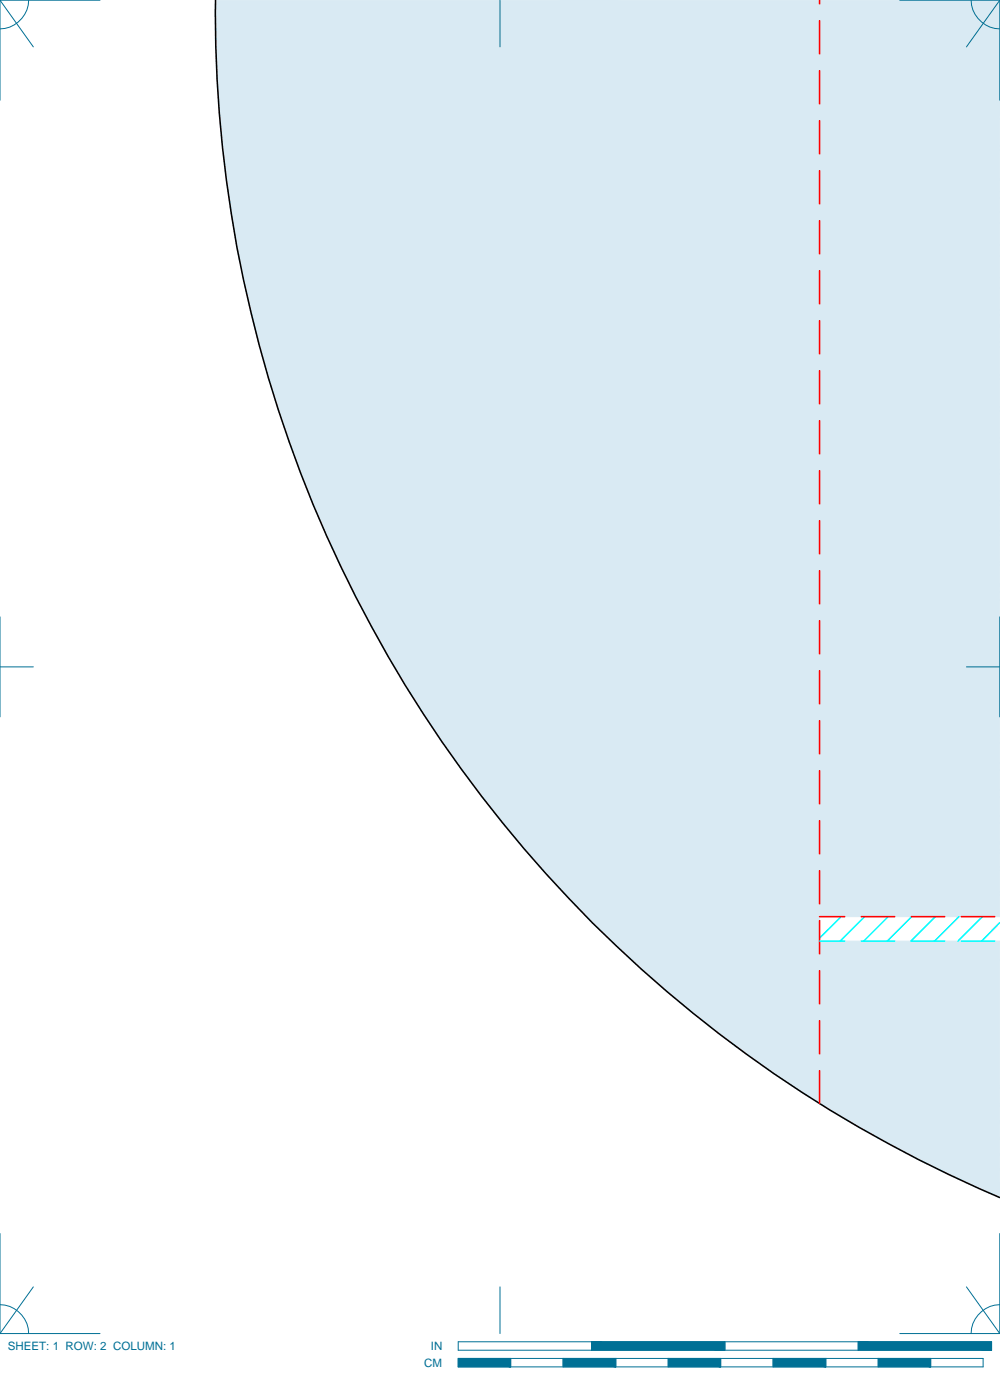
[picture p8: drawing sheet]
<svg xmlns="http://www.w3.org/2000/svg" width="190mm" height="267mm" viewBox="0 0 190 267" stroke-linecap="round" stroke-linejoin="round" font-family="sans-serif">
<defs><g id="words">
<g font-size="2.2" fill="#007095">
<text x="1.5" y="257.2">SHEET: 1 ROW: 2 COLUMN: 1</text>
<text x="82.1" y="257.2">IN</text>
<text x="80.8" y="260.4">CM</text>
</g>
</g></defs>
<!-- layer: 41 SHADE FB -->
<g fill="#d9eaf3" stroke="#d9eaf3" stroke-width=".19">
<path d="M113.8 0h42.3v2.4z"/>
<path d="M156.1 10.7h34.4z"/>
<path d="M150.8 206.8h5.3v3.4z"/>
<path d="M190 228h.5z"/>
<path d="M156.1 2.4l34.4-2.4v2.4zM156.1 0v2.4l34.4-2.4z"/>
<path d="M41 2.4l72.8-2.4 42.3 2.4zM41.1 0l-.1 2.4 72.8-2.4z"/>
<path d="M156.1 8.3l34.4-5.1v5.1zM156.1 2.4v5.9l34.4-5.1zM156.1 2.4h34.4v.8z"/>
<path d="M41 2.4l.1 5.9h115zM41 2.4h115.1v5.9z"/>
<path d="M156.1 8.5l34.4-.1zM156.1 8.3v.2l34.4-.1zM156.1 8.3l34.4 .1z"/>
<path d="M156.1 8.7l34.4-.2v.2zM156.1 8.5v.2l34.4-.2zM156.1 8.5h34.4z"/>
<path d="M41.1 8.3v.4h115zM41.1 8.3h115v.4z"/>
<path d="M156.1 9.1l34.4-.3v.3zM156.1 8.7v.4l34.4-.3zM156.1 8.7l34.4 .1z"/>
<path d="M41.1 8.7v.4h115zM41.1 8.7h115v.4z"/>
<path d="M156.1 9.6l34.4-.4v.4zM156.1 9.1v.5l34.4-.4zM156.1 9.1h34.4v.1z"/>
<path d="M41.1 9.1v.5h115zM41.1 9.1h115v.5z"/>
<path d="M156.1 10l34.4-.3v.3zM156.1 9.6v.4l34.4-.3zM156.1 9.6h34.4v.1z"/>
<path d="M156.1 10.4l34.4-.3v.3zM156.1 10v.4l34.4-.3zM156.1 10h34.4v.1z"/>
<path d="M156.1 10.8l34.4-.1zM156.1 10.7h34.4zM156.1 10.7l34.4-.2v.2zM156.1 10.4v.3l34.4-.2zM156.1 10.4l34.4 .1z"/>
<path d="M156.1 15.1l34.4-3.8v3.8zM156.1 10.8v4.3l34.4-3.8zM156.1 10.8h34.4v.5z"/>
<path d="M41.1 9.6l.3 5.5h114.7zM41.1 9.6h115v5.5z"/>
<path d="M156.1 19.5l34.4-3.8v3.8zM156.1 15.1v4.4l34.4-3.8zM156.1 15.1h34.4v.6z"/>
<path d="M41.4 15.1l.3 4.4h114.4zM41.4 15.1h114.7v4.4z"/>
<path d="M156.1 19.6l34.4-.1zM156.1 19.5h34.4zM156.1 19.5h34.4z"/>
<path d="M156.1 19.8l34.4-.2v.2zM156.1 19.6v.2l34.4-.2zM156.1 19.6h34.4z"/>
<path d="M156.1 20.2l34.4-.3v.3zM156.1 19.8v.4l34.4-.3zM156.1 19.8h34.4v.1z"/>
<path d="M156.1 20.7l34.4-.4v.4zM156.1 20.2v.5l34.4-.4zM156.1 20.2h34.4v.1z"/>
<path d="M156.1 21.1l34.4-.3v.3zM156.1 20.7v.4l34.4-.3zM156.1 20.7h34.4v.1z"/>
<path d="M41.7 19.5l.1 1.9h114.3zM41.7 19.5h114.4v1.9z"/>
<path d="M156.1 21.5l34.4-.3v.3zM156.1 21.1v.4l34.4-.3zM156.1 21.1l34.4 .1z"/>
<path d="M156.1 21.8l34.4-.2v.2zM156.1 21.5v.3l34.4-.2zM156.1 21.5l34.4 .1z"/>
<path d="M156.1 21.8h34.4zM156.1 21.8h34.4zM156.1 21.8h34.4z"/>
<path d="M41.8 21.4v.4h114.3zM41.8 21.4h114.3v.4z"/>
<path d="M156.1 27.8l34.4-5.2v5.2zM156.1 21.8v6l34.4-5.2zM156.1 21.8h34.4v.8z"/>
<path d="M41.8 21.8l.6 6h113.7zM41.8 21.8h114.3v6z"/>
<path d="M156.1 34.1l34.4-5.5v5.5zM156.1 27.8v6.3l34.4-5.5zM156.1 27.8h34.4v.8z"/>
<path d="M42.4 27.8l.7 6.3h113zM42.4 27.8h113.7v6.3z"/>
<path d="M156.1 36.5l34.4-2.1v2.1zM156.1 34.1v2.4l34.4-2.1zM156.1 34.1h34.4v.3z"/>
<path d="M43.1 34.1l.3 2.4h112.7zM43.1 34.1h113v2.4z"/>
<path d="M156.1 40.4l34.4-2.6v2.6zM156.1 36.5v3.9l34.4-2.6zM156.1 36.5h34.4v1.3z"/>
<path d="M43.4 36.5l.6 3.9h112.1zM43.4 36.5h112.7v3.9z"/>
<path d="M156.1 46.7l34.4-4.3v4.3zM156.1 40.4v6.3l34.4-4.3zM156.1 40.4h34.4v2z"/>
<path d="M44 40.4l1.1 6.3h111zM44 40.4h112.1v6.3z"/>
<path d="M156.1 52.9l34.4-4.2v4.2zM156.1 46.7v6.2l34.4-4.2zM156.1 46.7h34.4v2z"/>
<path d="M45.1 46.7l1.2 6.2h109.8zM45.1 46.7h111v6.2z"/>
<path d="M156.1 59.1l34.4-4.2v4.2zM156.1 52.9v6.2l34.4-4.2zM156.1 52.9h34.4v2z"/>
<path d="M46.3 52.9l1.4 6.2h108.4zM46.3 52.9h109.8v6.2z"/>
<path d="M156.1 61.9l34.4-1.9v1.9zM156.1 59.1v2.8l34.4-1.9zM156.1 59.1h34.4v.9z"/>
<path d="M47.7 59.1l.7 2.8h107.7zM47.7 59.1h108.4v2.8z"/>
<path d="M156.1 65.2l34.4-2.8v2.8zM156.1 61.9v3.3l34.4-2.8zM156.1 61.9h34.4v.5z"/>
<path d="M48.4 61.9l.8 3.3h106.9zM48.4 61.9h107.7v3.3z"/>
<path d="M156.1 71.4l34.4-5.3v5.3zM156.1 65.2v6.2l34.4-5.3zM156.1 65.2h34.4v.9z"/>
<path d="M49.2 65.2l1.8 6.2h105.1zM49.2 65.2h106.9v6.2z"/>
<path d="M156.1 77.5l34.4-5.3v5.3zM156.1 71.4v6.1l34.4-5.3zM156.1 71.4h34.4v.8z"/>
<path d="M51 71.4l1.8 6.1h103.3zM51 71.4h105.1v6.1z"/>
<path d="M156.1 83.5l34.4-5.2v5.2zM156.1 77.5v6l34.4-5.2zM156.1 77.5h34.4v.8z"/>
<path d="M52.8 77.5l2.1 6h101.2zM52.8 77.5h103.3v6z"/>
<path d="M156.1 89.5l34.4-5.2v5.2zM156.1 83.5v6l34.4-5.2zM156.1 83.5h34.4v.8z"/>
<path d="M54.9 83.5l2.1 6h99.1zM54.9 83.5h101.2v6z"/>
<path d="M156.1 95.4l34.4-5.1v5.1zM156.1 89.5v5.9l34.4-5.1zM156.1 89.5h34.4v.8z"/>
<path d="M57 89.5l2.4 5.9h96.7zM57 89.5h99.1v5.9z"/>
<path d="M156.1 101.2l34.4-5.1v5.1zM156.1 95.4v5.8l34.4-5.1zM156.1 95.4h34.4v.7z"/>
<path d="M59.4 95.4l2.4 5.8h94.3zM59.4 95.4h96.7v5.8z"/>
<path d="M156.1 107l34.4-5v5zM156.1 101.2v5.8l34.4-5zM156.1 101.2h34.4v.8z"/>
<path d="M61.8 101.2l2.7 5.8h91.6zM61.8 101.2h94.3v5.8z"/>
<path d="M156.1 111.2l34.4-3.6v3.6zM156.1 107v4.2l34.4-3.6zM156.1 107h34.4v.6z"/>
<path d="M156.1 112.7l34.4-1.1v1.1zM156.1 111.2v1.5l34.4-1.1zM156.1 111.2h34.4v.4z"/>
<path d="M64.5 107l2.8 5.7h88.8zM64.5 107h91.6v5.7z"/>
<path d="M156.1 118.4l34.4-4.1v4.1zM156.1 112.7v5.7l34.4-4.1zM156.1 112.7h34.4v1.6z"/>
<path d="M67.3 112.7l2.9 5.7h85.9zM67.3 112.7h88.8v5.7z"/>
<path d="M156.1 124l34.4-4.1v4.1zM156.1 118.4v5.6l34.4-4.1zM156.1 118.4h34.4v1.5z"/>
<path d="M70.2 118.4l3.1 5.6h82.8zM70.2 118.4h85.9v5.6z"/>
<path d="M156.1 129.4l34.4-4v4zM156.1 124v5.4l34.4-4zM156.1 124h34.4v1.4z"/>
<path d="M73.3 124l3.2 5.4h79.6zM73.3 124h82.8v5.4z"/>
<path d="M156.1 134.8l34.4-3.9v3.9zM156.1 129.4v5.4l34.4-3.9zM156.1 129.4h34.4v1.5z"/>
<path d="M76.5 129.4l3.4 5.4h76.2zM76.5 129.4h79.6v5.4z"/>
<path d="M156.1 140.1l34.4-3.9v3.9zM156.1 134.8v5.3l34.4-3.9zM156.1 134.8h34.4v1.4z"/>
<path d="M79.9 134.8l3.5 5.3h72.7zM79.9 134.8h76.2v5.3z"/>
<path d="M156.1 145.3l34.4-3.8v3.8zM156.1 140.1v5.2l34.4-3.8zM156.1 140.1h34.4v1.4z"/>
<path d="M83.4 140.1l3.6 5.2h69.1zM83.4 140.1h72.7v5.2z"/>
<path d="M156.1 150.5l34.4-3.8v3.8zM156.1 145.3v5.2l34.4-3.8zM156.1 145.3h34.4v1.4z"/>
<path d="M87 145.3l3.8 5.2h65.3zM87 145.3h69.1v5.2z"/>
<path d="M156.1 155.5l34.4-3.7v3.7zM156.1 150.5v5l34.4-3.7zM156.1 150.5h34.4v1.3z"/>
<path d="M90.8 150.5l3.9 5h61.4zM90.8 150.5h65.3v5z"/>
<path d="M156.1 160.4l34.4-3.6v3.6zM156.1 155.5v4.9l34.4-3.6zM156.1 155.5h34.4v1.3z"/>
<path d="M94.7 155.5l4 4.9h57.4zM94.7 155.5h61.4v4.9z"/>
<path d="M156.1 162l34.4-1.2v1.2zM156.1 160.4v1.6l34.4-1.2zM156.1 160.4h34.4v.4z"/>
<path d="M98.7 160.4l1.4 1.6h56zM98.7 160.4h57.4v1.6z"/>
<path d="M156.1 165.2l34.4-2.8v2.8zM156.1 162v3.2l34.4-2.8zM156.1 162h34.4v.4z"/>
<path d="M100.1 162l2.8 3.2h53.2zM100.1 162h56v3.2z"/>
<path d="M156.1 169.9l34.4-4.1v4.1zM156.1 165.2v4.7l34.4-4.1zM156.1 165.2h34.4v.6z"/>
<path d="M102.9 165.2l4.3 4.7h48.9zM102.9 165.2h53.2v4.7z"/>
<path d="M107.2 169.9l4.4 4.6h44.5zM107.2 169.9h48.9v4.6z"/>
<path d="M156.1 174.6l34.4-4.1v4.1zM156.1 169.9v4.7l34.4-4.1zM156.1 169.9h34.4v.6z"/>
<path d="M111.6 174.5l.1 .1h44.4zM111.6 174.5h44.5v.1z"/>
<path d="M111.7 174.6l4.4 4.4h40zM111.7 174.6h44.4v4.4z"/>
<path d="M116.1 179l4.6 4.3h35.4zM116.1 179h40v4.3z"/>
<path d="M120.7 183.3l4.8 4.2h30.6zM120.7 183.3h35.4v4.2z"/>
<path d="M125.5 187.5l4.8 4.1h25.8zM125.5 187.5h30.6v4.1z"/>
<path d="M130.3 191.6l5 4h20.8zM130.3 191.6h25.8v4z"/>
<path d="M135.3 195.6l5.1 3.9h15.7zM135.3 195.6h20.8v3.9z"/>
<path d="M140.4 199.5l5.1 3.7h10.6zM140.4 199.5h15.7v3.7z"/>
<path d="M156.1 206.8l34.4-23.9v23.9zM156.1 179.3v27.5l34.4-23.9zM156.1 179.3h34.4v3.6z"/>
<path d="M145.5 203.2l5.3 3.6h5.3zM145.5 203.2h10.6v3.6z"/>
<path d="M156.1 210.2l34.4-2.9v2.9zM156.1 206.8v3.4l34.4-2.9zM156.1 206.8h34.4v.5z"/>
<path d="M161.6 213.6l28.9-2.9v2.9zM156.1 210.2l5.5 3.4 28.9-2.9zM156.1 210.2h34.4v.5z"/>
<path d="M167.1 216.7l23.4-2.8v2.8zM161.6 213.6l5.5 3.1 23.4-2.8zM161.6 213.6h28.9v.3z"/>
<path d="M172.7 219.8l17.8-2.8v2.8zM167.1 216.7l5.6 3.1 17.8-2.8zM167.1 216.7h23.4v.3z"/>
<path d="M178.4 222.6l12.1-2.6v2.6zM172.7 219.8l5.7 2.8 12.1-2.6zM172.7 219.8h17.8v.2z"/>
<path d="M184.2 225.4l6.3-2.6v2.6zM178.4 222.6l5.8 2.8 6.3-2.6zM178.4 222.6h12.1v.2z"/>
<path d="M190 228l.5 .1v-.1zM190.5 225.5v2.5h-.5zM184.2 225.4l5.8 2.6 .5-2.5zM184.2 225.4l6.3 .1z"/>
</g>
<!-- layer: 04 BEVEL -->
<path d="M156.1 179.3h4.8M160.2 174.6l-4.1 4.1M164.1 179.3h6.3M164.7 174.6l-4.6 4.7M169.2 174.6l-4.7 4.7M173.6 179.3h6.4M173.7 174.6l-4.7 4.7M178.2 174.6l-4.7 4.7M182.7 174.6l-4.7 4.7M183.1 179.3h6.4M187.2 174.6l-4.7 4.7M190.5 175.8l-3.5 3.5" fill="none" stroke="#0ff" stroke-width=".3"/>
<!-- layer: 02 SCORE -->
<g fill="none" stroke="#f00" stroke-width=".3">
<path d="M156.1 0v.8M156.1 3.9v6.4M156.1 13.5v6.3M156.1 23v6.3M156.1 32.5v6.4M156.1 42v6.4M156.1 51.6v6.3M156.1 61.1v6.3M156.1 70.6v6.4M156.1 80.1v6.4M156.1 89.7v6.3M156.1 99.2v6.3"/>
<path d="M156.1 108.7v6.4M156.1 118.2v6.4M156.1 127.8v6.3M156.1 137.3v6.3M156.1 146.8v6.4M156.1 156.3v6.4M156.1 174.6h4.8M156.1 165.9v6.3M156.1 175.4v6.3M164.1 174.6h6.3M173.6 174.6h6.4M183.1 174.6h6.4"/>
<path d="M156.1 184.9v6.4M156.1 194.4v6.4M156.1 204v6.2"/>
</g>
<!-- layer: 01 CUT -->
<path d="M41.1 0a245.3 245.3 0 0 0 149.4 228.1" fill="none" stroke="#000" stroke-width=".3"/>
<!-- layer: 22 TILED -->
<g fill="none" stroke="#007095" stroke-width=".19">
<path d="M0 0l6.3 8.9M5.5 0a5.6 5.6 0 0 1-5.5 5.5M19 0h-19v19.1M95.2 0v8.9M171.4 0h19.1v19.1M185 0a5.6 5.6 0 0 0 5.5 5.5M190.5 0l-6.4 8.9M0 117.5v19.1M190.5 117.5v19.1M0 127h6.3M184.1 127h6.4M0 235v19h19"/>
<path d="M190.5 235v19h-19.1M0 248.5a5.6 5.6 0 0 1 5.5 5.5M6.3 245.2l-6.3 8.8M87.3 255.6h101.6v1.6h-101.6zM87.3 258.8h100v1.6h-100zM95.2 245.2v8.8M97.3 258.8v1.6M107.3 258.8v1.6M112.7 255.6v1.6M117.3 258.8v1.6M127.3 258.8v1.6M137.3 258.8v1.6"/>
<path d="M138.1 255.6v1.6M147.3 258.8v1.6M157.3 258.8v1.6M163.5 255.6v1.6M167.3 258.8v1.6M177.3 258.8v1.6M184.1 245.2l6.4 8.8M190.5 248.5a5.6 5.6 0 0 0-5.5 5.5"/>
</g>
<g fill="#007095" stroke="#007095" stroke-width=".19">
<path d="M163.5 255.6v1.6h25.4zM163.5 255.6h25.4v1.6z"/>
<path d="M112.7 255.6v1.6h25.4zM112.7 255.6h25.4v1.6z"/>
<path d="M167.3 258.8v1.6h10zM167.3 258.8h10v1.6z"/>
<path d="M147.3 258.8v1.6h10zM147.3 258.8h10v1.6z"/>
<path d="M127.3 258.8v1.6h10zM127.3 258.8h10v1.6z"/>
<path d="M107.3 258.8v1.6h10zM107.3 258.8h10v1.6z"/>
<path d="M87.3 258.8v1.6h10zM87.3 258.8h10v1.6z"/>
</g>
<use href="#words"/>
</svg>
